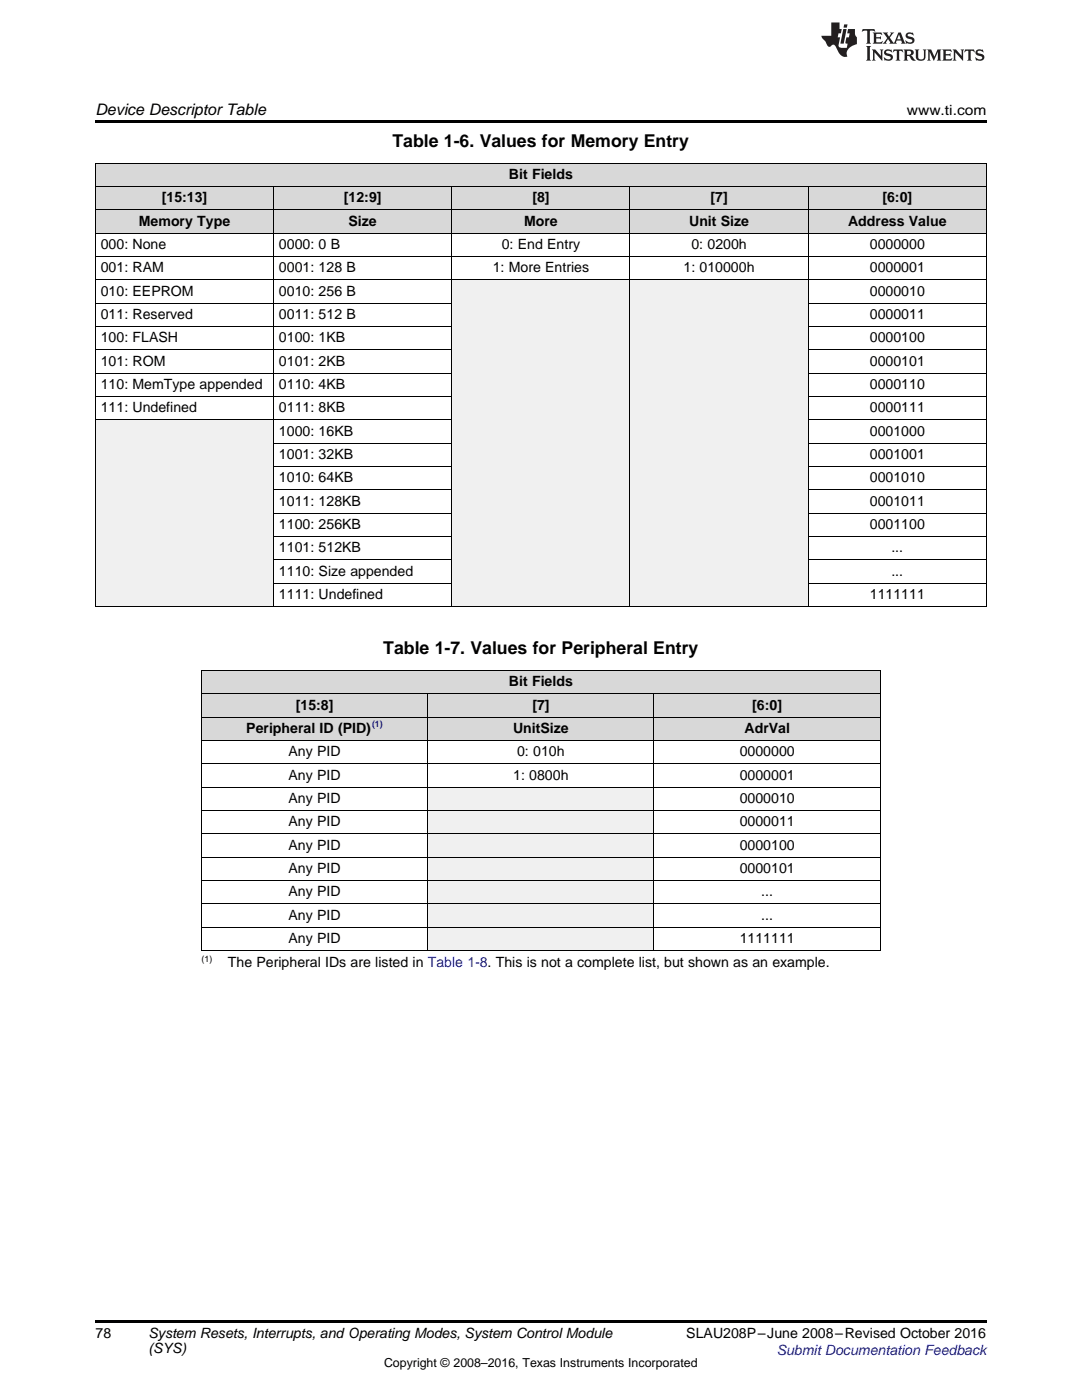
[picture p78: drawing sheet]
<svg xmlns="http://www.w3.org/2000/svg" width="216mm" height="279mm" viewBox="0 0 216 279" stroke-linecap="round" stroke-linejoin="round" font-family="sans-serif">
<defs><g id="words">
<g font-size="3.5">
<text x="78.3" y="29.3">Table 1-6. Values for Memory Entry</text>
<text x="76.5" y="130.6">Table 1-7. Values for Peripheral Entry</text>
</g>
<text font-size="3.2" x="19" y="23">Device Descriptor Table</text>
<g font-size="2.8">
<text x="181" y="23">www.ti.com</text>
<text x="101.6" y="35.7">Bit Fields</text>
<text x="32.3" y="40.4">[15:13]</text>
<text x="68.6" y="40.4">[12:9]</text>
<text x="106.2" y="40.4">[8]</text>
<text x="141.8" y="40.4">[7]</text>
<text x="176.1" y="40.4">[6:0]</text>
<text x="27.7" y="45">Memory Type</text>
<text x="69.5" y="45">Size</text>
<text x="104.6" y="45">More</text>
<text x="137.5" y="45">Unit Size</text>
<text x="169.2" y="45">Address Value</text>
<text x="20.1" y="49.7">000: None</text>
<text x="55.7" y="49.7">0000: 0 B</text>
<text x="100.1" y="49.7">0: End Entry</text>
<text x="138" y="49.7">0: 0200h</text>
<text x="173.6" y="49.7">0000000</text>
<text x="20.1" y="54.4">001: RAM</text>
<text x="20.1" y="59">010: EEPROM</text>
<text x="55.7" y="54.4">0001: 128 B</text>
<text x="55.7" y="59">0010: 256 B</text>
<text x="98.3" y="54.4">1: More Entries</text>
<text x="136.4" y="54.4">1: 010000h</text>
<text x="173.6" y="54.4">0000001</text>
<text x="173.6" y="59">0000010</text>
<text x="20.1" y="63.7">011: Reserved</text>
<text x="55.7" y="63.7">0011: 512 B</text>
<text x="173.6" y="63.7">0000011</text>
<text x="20.1" y="68.3">100: FLASH</text>
<text x="55.7" y="68.3">0100: 1KB</text>
<text x="173.6" y="68.3">0000100</text>
<text x="20.1" y="73">101: ROM</text>
<text x="20.1" y="77.6">110: MemType appended</text>
<text x="55.7" y="73">0101: 2KB</text>
<text x="55.7" y="77.6">0110: 4KB</text>
<text x="173.6" y="73">0000101</text>
<text x="173.6" y="77.6">0000110</text>
<text x="20.1" y="82.3">111: Undefined</text>
<text x="55.7" y="82.3">0111: 8KB</text>
<text x="173.6" y="82.3">0000111</text>
<text x="55.7" y="87">1000: 16KB</text>
<text x="173.6" y="87">0001000</text>
<text x="55.7" y="91.6">1001: 32KB</text>
<text x="173.6" y="91.6">0001001</text>
<text x="55.7" y="96.3">1010: 64KB</text>
<text x="55.7" y="100.9">1011: 128KB</text>
<text x="173.6" y="96.3">0001010</text>
<text x="173.6" y="100.9">0001011</text>
<text x="55.7" y="105.6">1100: 256KB</text>
<text x="173.6" y="105.6">0001100</text>
<text x="55.7" y="110.2">1101: 512KB</text>
<text x="177.9" y="110.2">...</text>
<text x="55.7" y="114.9">1110: Size appended</text>
<text x="55.7" y="119.6">1111: Undefined</text>
<text x="173.6" y="119.6">1111111</text>
<text x="177.9" y="114.9">...</text>
<text x="101.6" y="137">Bit Fields</text>
<text x="59" y="141.6">[15:8]</text>
<text x="106.2" y="141.6">[7]</text>
<text x="150.1" y="141.6">[6:0]</text>
<text x="49.1" y="146.3">Peripheral ID (PID)</text>
<text x="102.4" y="146.3">UnitSize</text>
<text x="148.6" y="146.3">AdrVal</text>
<text x="57.6" y="151">Any PID</text>
<text x="57.6" y="155.6">Any PID</text>
<text x="102.4" y="155.6">1: 0800h</text>
<text x="103.2" y="151">0: 010h</text>
<text x="147.6" y="151">0000000</text>
<text x="147.6" y="155.6">0000001</text>
<text x="57.6" y="160.3">Any PID</text>
<text x="147.6" y="160.3">0000010</text>
<text x="57.6" y="164.9">Any PID</text>
<text x="147.6" y="164.9">0000011</text>
<text x="57.6" y="169.6">Any PID</text>
<text x="147.6" y="169.6">0000100</text>
<text x="57.6" y="174.2">Any PID</text>
<text x="57.6" y="178.9">Any PID</text>
<text x="147.6" y="174.2">0000101</text>
<text x="151.9" y="178.9">...</text>
<text x="57.6" y="183.6">Any PID</text>
<text x="151.9" y="183.6">...</text>
<text x="57.6" y="188.2">Any PID</text>
<text x="147.6" y="188.2">1111111</text>
<text x="45.5" y="193.1">The Peripheral IDs are listed in Table 1-8. This is not a complete list, but shown as an example.</text>
<text x="19" y="267">78</text>
<text x="29.6" y="267.1">System Resets, Interrupts, and Operating Modes, System Control Module</text>
<text x="29.6" y="269.9">(SYS)</text>
<text x="136.9" y="267.1">SLAU208P–June 2008–Revised October 2016</text>
</g>
<text font-size="2.8" fill="#00f" x="155" y="270.4">Submit Documentation Feedback</text>
<text font-size="2.5" x="76.6" y="272.7">Copyright © 2008–2016, Texas Instruments Incorporated</text>
<text font-size="1.8" fill="#00f" x="74.2" y="145.2">(1)</text>
<text font-size="1.8" x="40.2" y="191.9">(1)</text>
</g></defs>
<g fill="#f0f0f0">
<path d="M85.4 185.1h45.1v4.7h-45.1z"/>
<path d="M85.4 180.4h45.1v4.7h-45.1z"/>
<path d="M85.4 175.8h45.1v4.6h-45.1z"/>
<path d="M85.4 171.1h45.1v4.7h-45.1z"/>
<path d="M85.4 166.5h45.1v4.6h-45.1z"/>
<path d="M85.4 161.8h45.1v4.7h-45.1z"/>
<path d="M85.4 157.2h45.1v4.6h-45.1z"/>
</g>
<g fill="#d8d8d8">
<path d="M40.2 143.2h45.2v4.6h-45.2z"/>
<path d="M85.4 143.2h45.1v4.6h-45.1z"/>
<path d="M130.5 143.2h45.2v4.6h-45.2z"/>
<path d="M40.2 138.5h45.2v4.7h-45.2z"/>
<path d="M85.4 138.5h45.1v4.7h-45.1z"/>
<path d="M130.5 138.5h45.2v4.7h-45.2z"/>
<path d="M40.2 133.9h45.2v4.6h-45.2z"/>
<path d="M85.4 133.9h45.1v4.6h-45.1z"/>
<path d="M130.5 133.9h45.2v4.6h-45.2z"/>
</g>
<g fill="#f0f0f0">
<path d="M90.2 102.5h35.5v18.6h-35.5z"/>
<path d="M125.7 102.5h35.6v18.6h-35.6z"/>
<path d="M19 83.9h35.6v37.2h-35.6z"/>
<path d="M90.2 55.9h35.5v46.6h-35.5z"/>
<path d="M125.7 55.9h35.6v46.6h-35.6z"/>
</g>
<g fill="#d8d8d8">
<path d="M19 41.9h35.6v4.7h-35.6z"/>
<path d="M54.6 41.9h35.6v4.7h-35.6z"/>
<path d="M90.2 41.9h35.5v4.7h-35.5z"/>
<path d="M125.7 41.9h35.6v4.7h-35.6z"/>
<path d="M161.3 41.9h35.5v4.7h-35.5z"/>
<path d="M19 37.3h35.6v4.6h-35.6z"/>
<path d="M54.6 37.3h35.6v4.6h-35.6z"/>
<path d="M90.2 37.3h35.5v4.6h-35.5z"/>
<path d="M125.7 37.3h35.6v4.6h-35.6z"/>
<path d="M161.3 37.3h35.5v4.6h-35.5z"/>
<path d="M19 32.6h35.6v4.7h-35.6z"/>
<path d="M54.6 32.6h35.6v4.7h-35.6z"/>
<path d="M90.2 32.6h35.5v4.7h-35.5z"/>
<path d="M125.7 32.6h35.6v4.7h-35.6z"/>
<path d="M161.3 32.6h35.5v4.7h-35.5z"/>
</g>
<path d="M19 24h177.8v.6h-177.8zM40.2 189.7l.1 .1zM130.4 189.7l.1 .1zM175.6 189.7l.1 .1zM19 263.5h177.8v.6h-177.8z" fill="#000"/>
<g fill="none" stroke="#000" stroke-width=".2">
<path d="M19 37.2h177.8M19 32.6h177.8M19.1 32.6v88.5M54.6 37.3v83.8M90.1 37.3v83.8M125.7 37.3v83.8M161.2 37.3v83.8M196.8 32.6v88.5M19 55.9h177.8M19 51.2h177.8M19 46.5h177.8M19 41.9h177.8"/>
<path d="M19 79.1h71.2M19 74.5h71.2M19 69.8h71.2M19 65.2h71.2M19 60.5h71.2M161.3 79.1h35.5M161.3 74.5h35.5M161.3 69.8h35.5M161.3 65.2h35.5M161.3 60.5h35.5M19 83.8h71.2M54.6 97.8h35.6"/>
<path d="M54.6 93.1h35.6M54.6 88.5h35.6M161.3 97.8h35.5M161.3 93.1h35.5M161.3 88.5h35.5M161.3 83.8h35.5M54.6 116.4h35.6M54.6 111.7h35.6M54.6 107.1h35.6M54.6 102.4h35.6M161.3 116.4h35.5M161.3 111.7h35.5"/>
<path d="M161.3 107.1h35.5M161.3 102.4h35.5M19 121.1h177.8M40.2 138.5h135.5M40.2 133.8h135.5M40.3 133.8v56M85.3 138.5v51.3M130.5 138.5v51.3M175.6 133.8v56M40.2 157.1h135.5M40.2 152.5h135.5M40.2 147.8h135.5"/>
<path d="M40.2 143.1h135.5M40.2 175.7h135.5M40.2 171.1h135.5M40.2 166.4h135.5M40.2 161.8h135.5M40.2 189.7h135.5M40.2 185h135.5M40.2 180.4h135.5"/>
</g>
<g fill="#231f20">
<path d="M172.1 5.8l-.1 .6 .5-.3h.5v.2v2.1l-.2 .3h1l-.2-.3v-2.1v-.2h.6l.4 .3-.1-.6zM174.1 6.5l.3 .4v1.5l-.3 .3h1.9l.1-.5a1.04 1.04 0 0 1-1.3 .1v-.6h.6l.4 .2v-.7l-.4 .2h-.6l.1-.6h.7l.4 .2-.1-.5zM176.1 6.5l.9 1.1-.9 1.1h.8l-.1-.2 .4-.7 .4 .7-.2 .2h1.6l-.2-.2 .1-.4h.9l.2 .4-.2 .2h.9l-.2-.3-.8-1.9h-.5l-.9 2.1-.7-1.1 .8-1h-.8l.1 .3-.3 .5-.4-.6 .2-.2zM179.4 6.9l.3 .9h-.7zM180.9 6.6a.63 .63 0 0 0-.2 .7 .63 .63 0 0 0 .6 .4l.6 .2 .1 .2a.75 .75 0 0 1-.7 .4 .75 .75 0 0 1-.6-.5l.1 .7 .2-.1a1.11 1.11 0 0 0 1.5-.5 1.13 1.13 0 0 0-1.3-.9l-.1-.3a1.04 1.04 0 0 1 1.2 .2l-.1-.6-.2 .1-.5-.1zM172.8 9.2l.3 .3v2.2l-.3 .4h1l-.2-.4v-2.2l.2-.3zM174 9.9l.2 .3v1.5l-.2 .4h.7l-.2-.4v-1.3l1.6 1.7v-1.9l.2-.3h-.7l.2 .3v.9l-1.2-1.2zM176.6 10a.62 .62 0 0 0-.2 .7 .62 .62 0 0 0 .6 .4l.6 .2 .1 .2a.76 .76 0 0 1-.7 .4 .76 .76 0 0 1-.6-.5l.1 .7 .1-.1a1.11 1.11 0 0 0 1.6-.6 1.13 1.13 0 0 0-1.3-.8l-.1-.3a1.04 1.04 0 0 1 1.2 .1l-.1-.5-.2 .1-.5-.2zM178.3 9.9l-.1 .6a.61 .61 0 0 1 .7-.3v1.5l-.2 .4h1l-.3-.4v-1.5a.63 .63 0 0 1 .8 .3l-.1-.6zM180.3 9.9l.2 .3v1.5l-.2 .4h.9l-.2-.2v-.7l.6 .2a.76 .76 0 0 0 1.1 .6l-1-.9a.58 .58 0 0 0 .6-.6 .58 .58 0 0 0-.5-.6zM181 10.2l.1-.1a.45 .45 0 0 1 .6 .1 .45 .45 0 0 1 .1 .5l-.8 .2zM182.5 9.9l.2 .2a2.17 2.17 0 0 0 .4 1.9 .99 .99 0 0 0 1.6-.7v-1.1l.2-.3h-.8l.2 .2a1.92 1.92 0 0 1-.2 1.7 .6 .6 0 0 1-.9-.5v-1.1l.2-.3zM185 9.9l.2 .3v1.5l-.2 .4h.7l-.2-.4v-1.4l.8 1.8 .8-1.8v1.4l-.2 .4h1l-.3-.4v-1.5l.3-.3h-.8l-.7 1.4-.6-1.4zM188 9.9l.2 .3v1.5l-.2 .4h1.8l.2-.6a1.04 1.04 0 0 1-1.3 .2v-.6h.6l.4 .1v-.6l-.4 .2h-.6l.1-.6h.7l.4 .2-.1-.5zM190.1 9.9l.2 .3v1.5l-.2 .4h.7l-.2-.4v-1.3l1.6 1.7v-1.9l.2-.3h-.7l.2 .3v.9l-1.1-1.2zM192.6 9.9l-.1 .6a.61 .61 0 0 1 .7-.3v1.5l-.2 .4h.9l-.2-.4v-1.5a.63 .63 0 0 1 .8 .3l-.2-.6zM194.9 10a.62 .62 0 0 0-.2 .7 .62 .62 0 0 0 .6 .4l.5 .2 .2 .2a.76 .76 0 0 1-.7 .4 .76 .76 0 0 1-.7-.5l.2 .7 .1-.1a1.11 1.11 0 0 0 1.5-.6 1.13 1.13 0 0 0-1.2-.8l-.1-.3a1.04 1.04 0 0 1 1.2 .1l-.2-.5-.2 .1-.5-.2z"/>
<path d="M165.9 4.5v2.6h-2l.1 .4 .8 .9a.91 .91 0 0 0 .9 .9 .56 .56 0 0 1 .5-.4 .56 .56 0 0 1 .5 .3l.4 .8a1.53 1.53 0 0 0 2 1.3 1.54 1.54 0 0 1 1-2.1l.9-.4-.1-1.4a1.52 1.52 0 0 1-.3-1.6h-1.4l-.2 .9h.5l-.1 .8h-.5l-.2 .9v.2l.4 .1-.1 .9a1.93 1.93 0 0 1-1.7-.3l.3-1.8h-.4l.1-.8h.5l.2-.9h-.5v-1.3zM168.3 5.8l-.6 2.9h.7l.5-2.9zM168.4 4.9l-.1 .6h.7l.1-.6z"/>
</g>
<use href="#words"/>
</svg>
